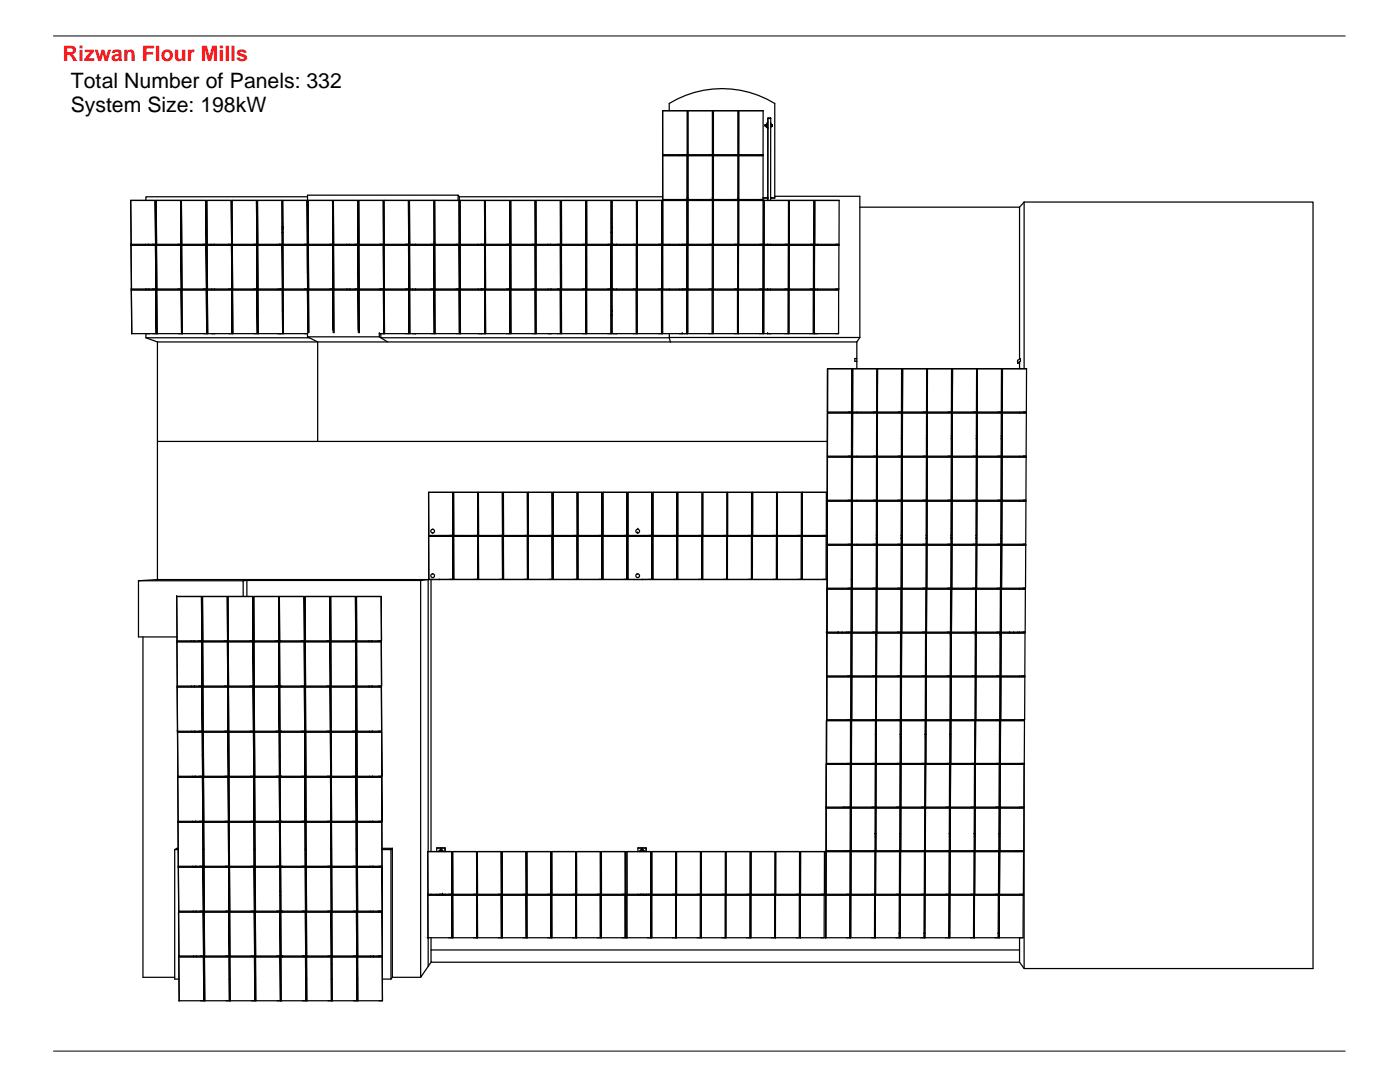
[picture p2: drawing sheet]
<svg xmlns="http://www.w3.org/2000/svg" width="279mm" height="216mm" viewBox="0 0 279 216" stroke-linecap="round" stroke-linejoin="round" font-family="sans-serif">
<defs><g id="words">
<text font-size="4.2" fill="#ff1418" x="12.6" y="12.3">Rizwan Flour Mills</text>
<g font-size="4.2">
<text x="14.1" y="17.6">Total Number of Panels: 332</text>
<text x="14.1" y="22.4">System Size: 198kW</text>
</g>
</g></defs>
<!-- layer: 0 -->
<g fill="none" stroke="#000" stroke-width=".25">
<path d="M26.1 40l.1 8.7M26.1 40h4.9M31 40h-4.9M31 40l.1 8.7zM31.2 40v8.7M31.2 40h4.8M31.2 40l.1 8.7M36 40h-4.8M36 40l.1 8.7zM36.2 40l.1 8.7M36.2 40h4.9M41.1 40h-4.9"/>
<path d="M41.1 40l.1 8.7zM41.3 40v8.7M41.3 40h4.9M41.3 40l.1 8.7M46.2 40v8.7zM46.2 40h-4.9M46.3 40l.1 8.7M46.3 40h4.9M51.2 40h-4.9M51.2 40l.1 8.7zM51.4 40v8.7M51.4 40h4.9"/>
<path d="M51.4 40l.1 8.7M56.3 40v8.7M56.3 40h-4.9M56.3 40v5.2M56.4 40l.1 5.4M56.4 40h4.9M56.4 40l.1 8.7M61.3 40h-4.9M61.3 40l.1 8.7zM61.4 39.3h-32.3v.7M61.5 40v8.7M61.5 40h4.9"/>
<path d="M61.5 40l.1 8.7M66.4 40v8.7zM66.4 40h-4.9M66.5 40l.1 8.7M66.5 40h4.9M71.4 40h-4.9M71.4 40l.1 8.7zM71.6 40l.1 8.7M71.6 40h4.9M76.5 40v8.7M76.5 40h-4.9M76.5 40v8.2"/>
<path d="M76.6 40l.1 8.5M76.6 40h4.9M76.6 40l.1 8.7M81.5 40l.1 8.7M81.5 40h-4.9M81.5 40l.1 8.5M81.7 40v8.5M81.7 40h4.9M81.7 40v8.7M86.6 40v8.7M86.6 40h-4.9M86.6 40v8.5"/>
<path d="M86.7 40l.1 8.5M86.8 40h4.8M86.8 40v8.7M91.4 38.9l.3 .4M91.4 40v-1.1h-30v15.6M91.6 40l.1 8.7M91.6 40l.1 8.5M91.6 40h-4.8M96.7 40v8.7zM96.7 40h-4.9l.1 8.7M101.7 40l.1 8.7zM101.7 40h-4.9l.1 8.7"/>
<path d="M106.8 40v8.7zM106.8 40h-4.9M111.8 40h-4.8M111.8 40l.1 8.7zM116.9 40v8.7zM116.9 40h-4.8M122 40h-4.9M122 40v6.3M122 40v8.7M127 40v8.7zM127 40h-4.9l.1 5.5M132.1 40h-4.9"/>
<path d="M132.1 40v8.7zM132.2 30.9h3.4M132.2 39.8h3.4M132.2 22.1h.1M132.2 22.1h4.9h-4.8M132.2 22.1v8.8M132.2 31.1l.1 8.7M132.2 30.9h.1M132.3 39.8h.1M132.3 39.3h-40.6v9.2M132.3 22.1v8.8M132.3 31.1v8.7"/>
<path d="M132.3 31.1h4.8M133.6 22.1v-1.5a20.2 20.2 0 0 1 21 0v18.9M133.6 30.9v.1M133.6 39.8v.2M135.6 31h.5M135.6 30.9h.5M135.6 30.9v.1M135.6 31l-3.3 .1M135.6 40h-3.3M135.6 40h1.5M135.6 39.8h.5M135.6 39.8v.2"/>
<path d="M136.1 30.9v.1M136.1 31h1M136.1 30.9h1h-.6M136.1 39.8h1M136.1 39.8v.2v-.2M136.5 39.8h.6M137.1 31v8.8M137.1 22.1v8.8zM137.1 31v8.5M137.1 39.5v.3M137.1 39.5h.2M137.1 40v8.7z"/>
<path d="M137.3 30.9h.1M137.3 39.8h4.9M137.3 22.1v8.8M137.3 30.9h4.9M137.3 31.1v8.4M137.3 39.5v.3M137.3 39.8h.1M137.3 22.1h4.9M137.3 31.1l4.9-.1v8.8M137.3 31.1v8.7M137.3 31.1h4.9M141.5 30.9h.7"/>
<path d="M141.5 39.8h.7M142.2 22.1h-4.9M142.2 22.1h.1M142.2 22.1v8.8M142.2 39.5h.2M142.3 39.8h4.9M142.3 30.9h5M142.4 31.1v8.4M142.4 22.1v8.8M142.4 39.5v.3M142.4 31.1h4.9M142.4 31.1v8.7"/>
<path d="M142.4 22.1h4.9M146.6 39.8h.6M146.6 30.9h.7M147.2 39.5v.3M147.2 39.5h.2M147.3 31.1l-.1 8.4M147.3 22.1v8.8M147.3 22.1h-4.9M147.4 39.8h4.9M147.4 40v8.7M147.4 31v8.5h-.2M147.4 39.8h.1"/>
<path d="M147.4 22.1v8.8h4.9M147.4 31.1v8.7M147.4 31.1l4.9-.1v8.5M147.4 31.1h4.9M147.4 22.1h4.9M147.4 22.1v8.8M151.6 39.8h.7M151.6 30.9h.7M152.3 40h-4.9M152.3 39.5h.9M152.3 39.5v.3M152.3 39.8v8.9"/>
<path d="M152.3 22.1h-4.9M152.3 22.1v8.8M152.5 40h.1M152.5 40h.7M152.5 40v8.7M152.7 25.1h.1M152.8 25.1h.1M152.8 25.1l.4 .5M152.8 25l-.1 .1M152.8 25v.1M152.8 25h.1M153.1 24.7l-.3 .3"/>
<path d="M153.1 24.6l-.1 .5 .2 .3M153.2 24.3a.38 .38 0 0 0 0 .6M153.2 39.5h.1M153.2 40h4.2v8.7M153.2 39.5v.5M153.2 24.9v14.6M153.2 23.6h.6zM153.2 23.6v1.2M153.2 25.4v14.1M153.2 23.6v1.3M153.2 24.9v.5M153.2 24.3h.1"/>
<path d="M153.8 39.5h.8M153.8 39.5v.5M153.8 25.4l.3-.3zM153.8 24.5v.3M153.8 24.8l.3 .2M153.8 23.6v.9M153.8 24.8v.1M153.8 24.9v14.6M153.8 24.7v.2M154 25.1h.1M154 25h.1M154 25l.1 .1"/>
<path d="M154.1 25.1h.1M154.6 39.5h-.8M154.6 39.2h17v28.1M157.5 40v8.7M162.6 40v5.4l-.2-.3 .2-.2M26.1 48.9l.1 8.8M26.1 48.7h.1M26.1 48.9h.1M26.2 48.7h4.9M26.2 48.9v8.8M26.2 57.7v.2M26.2 57.7h.1"/>
<path d="M26.2 57.9l.1 8.7M26.2 57.7h2.9M29 48.7v.2M29.1 57.8h2M29.1 57.7v.1M29.1 57.7h.6M29.1 57.8l-2.9 .1M29.6 48.7v.2h1.4h-4.9M29.6 48.7v.2M29.7 57.7v.1M29.7 57.7h1.4M30.4 48.7h.7"/>
<path d="M30.4 57.7h.7M31 48.9l.1 8.8zM31.1 57.9h-4.9l.1 8.7M31.1 57.8l.1 8.8zM31.2 48.7h4.9M31.2 48.9l.1 8.8M31.2 48.9h4.9zM31.2 48.7h.1M31.3 57.7h4.9M31.3 57.9l.1 8.7M31.3 57.9h4.9M35.4 48.7h.7"/>
<path d="M35.5 57.7h.7M36.1 48.9l.1 8.8zM36.2 57.8l-4.9 .1M36.2 57.8v8.8zM36.2 48.7h5M36.2 48.9l.1 8.8M36.2 48.9h4.9zM36.3 48.9v8.8M36.3 48.7h.1M36.3 57.7h4.9M36.3 57.9l.1 8.7M36.3 57.9h4.9"/>
<path d="M36.3 57.7h.1M40.5 48.7h.7M40.5 57.7h.7M41.1 48.9l.1 8.8zM41.2 57.8l.1 8.8zM41.2 57.8l-4.9 .1M41.3 48.7h.8M41.3 48.9h.1M41.3 48.9h4.9h-4.9l.1 8.8M41.3 48.9l.1 8.8M41.3 48.7h.1M41.4 57.7h.8"/>
<path d="M41.4 57.7h.1M42.1 48.7h.6M42.1 48.7v.2M42.2 57.7h.6M42.2 57.7v.1M42.7 48.7v.2M42.7 48.7h3.5M42.8 57.7v.1M42.8 57.7h3.5M45.5 48.7h.7M45.6 57.7h.7M46.2 48.9l.1 8.8z"/>
<path d="M46.2 57.9h-4.8l.1 8.7M46.3 57.8v8.8zM46.3 57.8h-4.9v8.8M46.3 48.7h5M46.3 48.9h4.9zM46.3 48.9l.1 8.8M46.4 48.9v8.8M46.4 57.9l.1 8.7M46.4 57.7h4.9M46.4 57.9h4.9M50.6 48.7h.7M50.6 57.7h.7"/>
<path d="M51.2 48.9l.1 8.8zM51.3 57.8v8.8zM51.3 57.8l-4.9 .1M51.4 48.9l.1 8.8M51.4 48.7h.1M51.4 48.9h.1M51.4 48.9h4.9zM51.4 48.7h4.4M51.5 57.9v8.7M51.5 57.7h.1M51.5 57.9h4.8M51.5 57.7h4.4"/>
<path d="M55.3 48.7v.2M55.3 57.7v.1M55.6 48.7h.7M55.7 57.7h.7M55.8 48.7h.5M55.8 48.7v.2M55.9 57.7h.5M55.9 57.7v.1M56.3 48.9l.1 8.8zM56.3 45.2l.2 .2M56.3 44.7h.1M56.3 45.2v.5"/>
<path d="M56.3 45.8v.6M56.3 45.7v.1M56.3 46.3h.2M56.3 46.4h.2M56.3 46.4v2.3M56.3 57.8l.1 8.8M56.3 57.8l.1 4M56.3 57.8l-4.8 .1M56.4 45.5h.1M56.4 48.9l.1 8.8M56.4 48.7h5M56.5 45.5v.9"/>
<path d="M56.5 45.4h.1M56.5 45.6h.1M56.5 45.5h.1M56.5 45.6l-.2 .1M56.5 45.4l-.1 .1M56.5 46.4v2.3M56.5 48.9h4.8M56.5 48.9v8.8M56.5 48.7h.1M56.5 57.7h4.9M56.5 57.7h.1M60.7 48.7h.7"/>
<path d="M60.7 57.7h.7M61.3 48.9l.1 8.8zM61.3 48.9h-4.8M61.4 57.9h-4.9l.1 8.7M61.4 57.8h-4.9v4.2M61.4 57.8v8.1M61.4 57.7v.8M61.4 57.8v8.6M61.5 48.9l.1 8.8M61.5 48.7h4.9M61.5 48.9h4.9zM61.5 48.7h.1"/>
<path d="M61.6 57.9v8.5M61.6 57.7h.1M61.6 57.7h4.9M61.6 57.9h4.8M65.8 48.7h.6M65.8 57.7h.7M66.4 48.9l.1 8.8zM66.4 57.8l-4.8 .1M66.5 48.9l.1 8.8M66.5 48.7h2.7M66.6 48.9h.1M66.6 48.9h4.8z"/>
<path d="M66.6 48.9v8.8M66.6 57.9l.1 8.5M66.6 57.7h2.6M66.6 57.7h.1M69.2 48.7h.6M69.2 48.7v.2M69.2 57.7h.6M69.2 57.7v.1M69.8 48.7v.2M69.8 48.7h1.7M69.8 57.7v.1M69.8 57.7h1.7"/>
<path d="M70.8 48.7h.7M70.8 57.7h.7M71.4 48.9l.1 8.8zM71.5 57.8l-4.9 .1h4.9M71.6 48.7h.1M71.6 48.9l.1 8.8M71.6 48.9h.1M71.6 57.9l.1 8.5M71.6 57.7h.1M71.7 48.7h.1M71.7 57.9h4.8M71.7 48.7h4.3"/>
<path d="M71.7 57.7h.1M71.7 57.7h4.3M75.7 57.8l-4 .1M75.7 48.7v.2h.8h-4.9M75.7 57.8h.8M75.7 57.7v.1M75.9 48.7h.6M75.9 57.7h.7M76 48.7v.2M76 57.7v.1M76 57.7h.6M76 48.7h.5"/>
<path d="M76.5 48.9l.1 8.8zM76.5 57.8l.1 8.8zM76.5 48.2v.5M76.5 48.2h.2M76.5 48.5h.2M76.6 48.9l.1 8.8M76.6 48.7h5M76.7 48.9h4.8zM76.7 57.7h.1M76.7 48.5v.2M76.7 48.9v8.8M76.7 57.9v8.7"/>
<path d="M76.7 48.7h.1M76.7 57.7h4.9M76.7 57.9h4.9M80.9 48.7h.7M80.9 57.7h.7M81.5 48.9l.1 8.8zM81.6 57.8v8.8zM81.6 57.8l-4.9 .1M81.6 48.2h.1M81.6 48.5h.1M81.6 48.5v.2M81.7 48.9h.1"/>
<path d="M81.7 48.9h4.9zM81.7 48.7h.6M81.7 48.9l.1 8.8M81.7 57.9l.1 8.7M81.7 57.7h.7M81.7 48.5v.2M81.8 57.9h4.8M81.8 57.9v8.7M81.8 57.7h.1M82.3 48.7h.6M82.3 48.7v.2M82.4 57.7h.5"/>
<path d="M82.4 57.7v.1M82.9 48.7v.2M82.9 48.7h3.7M82.9 57.7v.1M82.9 57.7h3.8M86 48.7h.6M86 57.7h.7M86.6 48.9l.1 8.8zM86.6 57.8l-4.8 .1M86.6 57.8l.1 8.8zM86.6 48.2h.2M86.6 48.5h.2"/>
<path d="M86.6 48.5v.2M86.8 48.7h4.9M86.8 48.9v8.8M86.8 48.9h4.8zM86.8 57.7h4.9M86.8 48.5v.2M86.8 57.7h.1M91 48.7h.7M91 57.7h.7M91.6 48.9l.1 8.8zM91.6 57.8l.1 8.8zM91.6 57.8h-4.8v8.8"/>
<path d="M91.6 57.9h-4.8v8.7M91.7 48.5v.2M91.7 48.5h.1M91.8 48.9l.1 8.8M91.8 48.9h.1M91.8 48.9h4.9h-4.9M91.8 48.7h.1M91.8 57.7h3.7M91.8 57.9l.1 8.7M91.8 48.7h3.6M91.9 48.7h.1M91.9 57.9v8.7"/>
<path d="M91.9 57.9h4.8M91.9 57.7h.1M95.4 48.7h.6M95.4 48.7v.2M95.5 57.7h.5M95.5 57.7v.1M96 48.7v.2M96 48.7h.7M96 57.7v.1M96 57.7h.7M96.1 48.7h.6M96.1 57.7h.6"/>
<path d="M96.7 48.9v8.8zM96.7 57.8l-4.8 .1M96.7 57.8l.1 8.8zM96.9 48.9v8.8M96.9 48.9h4.8zM96.9 48.7h.1M96.9 57.9v8.7M96.9 57.7h4.9M96.9 48.7h4.9M96.9 57.9h4.8M96.9 57.7h.1M101.1 48.7h.7"/>
<path d="M101.1 57.7h.7M101.7 40h-4.8v8.7M101.7 48.9l.1 8.8zM101.7 57.8l.1 8.8zM101.7 57.8l-4.8 .1M101.9 48.7h4.9M101.9 40l.1 8.7M101.9 57.7h4.9M101.9 48.9h4.9zM101.9 48.9l.1 8.8M101.9 57.9l.1 8.7M101.9 40h4.9"/>
<path d="M102 57.9h4.8M102 57.9v8.7M102 57.7h.1M106.2 48.7h.6M106.2 57.7h.6M106.8 57.8v8.8zM106.8 48.9v8.8zM106.8 57.8l-4.9 .1M107 57.7h2.4M107 48.7h2.3M107 40v8.7M107 48.9v8.8"/>
<path d="M107 57.9v8.7M107 48.9h.1M107 48.9h4.8zM107 57.9h4.8M107 40h4.8M109.3 48.7h.6M109.3 48.7v.2M109.4 57.7h.5M109.4 57.7v.1M109.9 48.7v.2M109.9 48.7h2M109.9 57.7v.1"/>
<path d="M109.9 57.7h2M111.2 57.7h.7M111.2 48.7h.7M111.8 57.8l.1 8.8zM111.8 57.8l-4.8 .1M111.8 48.9l.1 8.8zM112 48.7h4.9M112 48.9l.1 8.8M112 57.9l.1 8.7M112 57.7h.1M112 48.9h4.9zM112 40l.1 8.7"/>
<path d="M112 57.9h4.9M112 57.7h4.9M112.1 48.9v8.8M112.1 57.7h.1M112.1 40v8.7M112.1 48.7h.1M112.1 40h4.8M116.3 57.7h.6M116.3 48.7h.6M116.9 57.8l-4.9 .1M116.9 57.8v8.8zM116.9 48.9v8.8z"/>
<path d="M117 57.7h5M117 57.9l.1 8.7M117.1 48.7h4.9M117.1 48.9h4.8h-4.8v8.8zM117.1 40v8.7M117.1 57.9v8.7M117.1 57.9h4.8M117.1 57.7h.1M117.1 40h4.9M117.1 48.7h.1M121.3 57.7h.7M121.3 48.7h.7"/>
<path d="M121.9 57.8l-4.8 .1M121.9 57.8v5.1M121.9 57.8v8.8M121.9 48.9l.1 8.8zM122 44.7h.2M122 46.4h.2M122 46.3v2.4M122 46.3h.2M122.1 45.5h.1M122.1 45.5v.1M122.1 57.7h.4M122.1 57.9v4.1"/>
<path d="M122.1 45.6h.1M122.1 48.7h.4M122.1 48.9v8.8M122.1 48.9h.1M122.1 48.9h4.9zM122.1 57.9h4.9M122.1 57.9v8.7M122.1 57.7h.1M122.2 45.5h-.1M122.2 45.5v.8M122.2 46.3v.1M122.2 45.4h-.1"/>
<path d="M122.2 48.9v8.8M122.2 46.4v2.3M122.5 48.7h.5M122.5 48.7v.2M122.5 57.7h.5M122.5 57.7v.1M123 48.7v.2M123 48.7h4M123 57.7v.1M123 57.7h4M126.4 57.7h.6M126.4 48.7h.6"/>
<path d="M127 57.8v8.8zM127 57.8l-4.9 .1M127 48.9v8.8zM127 40h-4.8v8.7M127.1 57.7h.1M127.1 57.9l.1 8.7M127.2 48.7h4.9M127.2 48.9v8.8M127.2 48.9h4.8zM127.2 57.9h4.8M127.2 57.9v8.7M127.2 57.7h4.9"/>
<path d="M127.2 57.7h.1M127.2 40v8.7M127.2 48.7h.1M127.2 40h4.9M131.4 57.7h.7M131.4 48.7h.7M132 57.8l-4.8 .1M132 57.8v8.8zM132 48.9l.1 8.8zM132.2 57.9v8.7M132.2 57.7h1.4M132.2 48.9v8.8"/>
<path d="M132.2 48.7h1.4M132.2 57.9h4.9M132.3 40v8.7M132.3 48.7h.1M132.3 40h4.8M133.6 57.7h2.5M133.6 48.7v.2h3.5h-4.9M133.6 48.7h2.5M133.6 57.8h3.5M133.6 57.7v.1M133.6 57.8l-1.4 .1M135.6 48.7v.2"/>
<path d="M135.6 57.7v.1M136.1 48.7h1M136.1 48.7v.2M136.1 57.7v.1M136.1 57.7h1M136.4 57.7h.7M136.5 48.7h.6M137.1 57.8v8.8zM137.1 48.9v8.8zM137.2 57.9v8.7M137.2 57.7h4.9M137.3 57.9l4.8-.1v8.8"/>
<path d="M137.3 57.9h4.8M137.3 57.9v8.7M137.3 48.7h4.9M137.3 57.7h.1M137.3 40v8.7M137.3 48.7h.1M137.3 40h4.9v8.7M137.3 40h4.9M141.5 57.7h.6M141.5 48.7h.7M142.1 48.9h-4.8v8.8M142.1 48.9v8.8"/>
<path d="M142.3 57.9v8.7M142.3 57.7h4.9M142.3 57.9l4.9-.1v8.8M142.3 57.9h4.9M142.3 48.9v8.8M142.3 48.7h4.9M142.3 57.7h.1M142.4 48.9l-.1 8.8M142.4 48.9h4.8M142.4 40v8.7M142.4 40h4.8v8.7M142.4 40h4.8"/>
<path d="M146.5 57.7h.7M146.6 48.7h.6M147.2 48.9v8.8M147.2 48.9h-4.9M147.3 57.8v8.8M147.3 57.7h4.9M147.3 57.9l4.9-.1v8.8M147.4 57.9h4.8M147.4 57.9l-.1 8.7M147.4 48.9v8.8M147.4 48.7h4.9M147.4 48.9h4.8"/>
<path d="M147.4 48.7h.1M151.6 57.7h.6M151.6 48.7h.7M152.2 48.9h-4.8M152.2 48.9v8.8M152.3 40h-4.9v8.7M152.4 57.8v.1M152.4 57.8h.8M152.4 57.7h4.9M152.4 57.8v8.8M152.4 57.9v8.7M152.4 57.9h4.9"/>
<path d="M152.4 57.7h.1M152.4 48.9h.1M152.4 48.7h5M152.4 48.9v8.8M152.5 48.9l-.1 8.8M152.5 48.9h4.8v8.8M152.5 48.7h.1M152.5 40h4.9M153.2 57.8l4.1 .1M153.2 57.7v.1M153.2 48.7v.2h-.8M153.8 57.7v.1"/>
<path d="M153.8 48.7v.2M156.6 57.7h.7M156.7 48.7h.7M157.3 57.9v8.7M157.4 57.8v8.8M157.4 57.7h4.9M157.4 57.9l4.9-.1v8.8M157.4 57.9v8.7M157.4 57.9h4.9M157.5 57.7h.1M157.5 48.9v8.8M157.5 48.7h4.9"/>
<path d="M157.5 48.9h4.8M157.5 48.7h.1M157.5 40h4.9M161.7 57.7h.6M161.7 48.7h.7M162.3 48.9h-4.8M162.3 48.9v8.8M162.4 40v8.7M162.5 45l-.1 .3M162.5 57.7h4.9M162.5 57.9v8.7M162.5 57.8v.1"/>
<path d="M162.5 57.9h4.9M162.5 48.9h.1M162.5 48.9v8.8M162.5 48.7h4.9M162.6 48.9l-.1 8.8M162.6 48.7h.1M162.6 40v8.7M162.6 40h4.9l-.1 8.7M162.6 57.8h-.1v3.9M162.6 40h4.9M162.6 57.8h4.8v8.8M162.6 57.7v.1"/>
<path d="M162.6 48.7l-.1 .2M163.2 57.7v.1M163.2 48.7v.2M166.7 57.7h.7M166.8 48.7h.6M167.4 48.9v8.8M167.4 48.9h.1M167.4 48.9h-4.8M171.6 41.3h31.9v30.4M204.4 40.3l-.9 1M204.4 40.3h57.6v153h-57.6v-40.7M204.4 40.3v33.3"/>
<path d="M26.3 66.6h2.8M26.3 66.6h.1M29.1 66.6h.7M29.1 66.6v.8h32.7M29.1 67.4l2.3 .8M29.2 66.6h.1M29.8 66.6h.1M30.5 66.6h.7M31.4 66.6h.1M31.4 68.2h102.4M31.4 68.2v47.4M35.6 66.6h.6"/>
<path d="M36.4 66.6h.1M40.6 66.6h.7M41.3 66.6h-12.1M41.4 66.6h4.9M41.4 66.6h.1M42.3 66.6h.6M42.3 66.6h.1M45.6 66.6h.7M46.4 66.6h4.9M50.7 66.6h.6M51.5 66.6h.1M51.6 66.6h4.4"/>
<path d="M55.4 66.6h.6M55.4 66.6h.1M55.7 66.6h.7M56 66.6h.1M56 66.6h.4M56.4 61.2h.1M56.4 61.8l.1 .2M56.4 61.8v.4M56.4 62.2h.1M56.4 62.2v.7M56.4 62.9h.1M56.4 62.9v3.7"/>
<path d="M56.4 62h.1M56.5 62h.1M56.5 62h-.1M56.5 62v.1M56.5 62.1h.1M56.5 62.1l-.1 .1M56.5 62.1v.8M56.5 62.9l.1 3.7M56.5 66.6h.1M56.5 66.6h4.9M61.4 66.4v.8M61.4 67.2l.4 .2"/>
<path d="M61.4 67.2h14.3M61.8 67.4l1.6 .8v19.9M66.5 65.9l-.1-8.1 .1 8.6M71.5 65.9v-8.1v8.6M75.7 66.4v.8M75.7 66.6h.9M75.7 67.2l1.7 1M75.9 66.6h.7M76 66.6v.8h57.6M76.7 66.6h4.9M76.7 66.6h.1M80.9 66.6h.7"/>
<path d="M81.8 66.6h4.9M82.4 66.6h.1M83 66.6h.1M86 66.6h.7M86.8 66.6h.1M86.8 66.6h4.9M91 66.6h.7M91.8 66.6h5M95.5 66.6h.1M96.1 66.6h.1M96.1 66.6h.7M96.9 66.6h4.9"/>
<path d="M96.9 66.6h.1M101.1 66.6h.7M101.9 66.6h.1M102 66.6h4.8M102 66.6h.1M106.2 66.6h.6M107 66.6h4.9M109.4 66.6h.1M110 66.6h.1M111.2 66.6h.7M112 66.6h4.9M112.1 66.6h.1"/>
<path d="M116.2 66.6h.7M117 66.6h4.9M121.3 66.6h.6M121.9 62.9h.2M121.9 61.2h.2M121.9 62.9v3.7M121.9 62.9h.1M122.1 66.6h4.9M122.1 62.1h.1M122.1 62v.1M122.1 62.9v3.7M122.1 62h.1"/>
<path d="M122.1 62.1v.8M122.1 62.9h.1M122.1 66.6h.1M122.5 66.6h.1M123.1 66.6h.1M126.3 66.6h.7M127.1 66.6h4.9M127.2 66.6h.1M131.4 66.6h.6M132.2 66.6h1.4M132.2 66.6h.1M133.6 66.6h2.5"/>
<path d="M133.6 66.6v.7M133.6 67.3h38M133.6 67.3v.1M133.6 67.4l.2 .8M133.8 68.2h37.2M135.6 66.6h.1M136.1 66.6h.1M136.4 66.6h.7M137.1 66.6h-1.5M137.2 66.6h4.9M137.2 66.6h.1M141.4 66.6h.7"/>
<path d="M142.3 66.6h4.9M146.5 66.6h.7M147.3 66.6h4.9M147.4 66.6h.1M151.5 66.6h.7M152.4 66.6h4.9M153.2 66.6h.6M153.2 66.6h.1M153.8 66.6h.1M156.6 66.6h.7M157.4 66.6h4.9M157.4 66.6h.1"/>
<path d="M161.6 66.6h.7M162.4 61.9l.1 .1M162.4 61.7v.1zM162.5 66.6h4.9M162.5 61.6l-.1 .1M162.6 66.6h.5M162.6 66.6h.1M163.1 66.6h.1M165.1 73.6v8.6M165.2 73.6h4.8M165.2 73.6l-.1 8.6M166.7 66.6h.7"/>
<path d="M170 73.6l-.1 8.6M170.2 73.6h.1M170.2 73.6h4.8v8.6M170.2 73.6l-.1 8.6M170.2 73.6v8.6M170.2 73.6h4.8M170.6 71.5h.4v.6h-.4zM171 68.2v3.3M171 72.1v1.5M171.6 67.3l-.6 .9M175.1 73.6v8.6M175.1 73.6h4.8v8.6"/>
<path d="M175.1 73.6h4.8M180.1 73.6v8.6M180.1 73.6h4.8M184.9 73.6v8.6M184.9 73.6h-4.8v8.6M185.1 73.6v8.6M185.1 73.6h4.8M189.9 73.6v8.6M190.1 73.6v8.6M190.1 73.6h4.8M194.9 73.6v8.6M195 73.6v8.6"/>
<path d="M195.1 73.6h4.8M195.1 73.6l-.1 8.6M199.9 73.6l-.1 8.6M200 73.6v8.6M200 73.6h.1M200 73.6h3.5M200.1 73.6l-.1 8.6M200.1 73.6h4.8M203.1 72.5h.4M203.4 72.3l.2-.2v-.5l-.5 .3v.6M203.4 72.3v.2M203.4 72.3l-.3 .2"/>
<path d="M203.5 73.6h1.4M203.5 72.2v1.4M204.9 73.6l-.1 8.6M31.4 88.1h133.7M90.3 98.2h-4.8l.1 8.6M90.3 98.2l.1 8.6zM90.5 98.2h4.8h-4.8l.1 8.6zM95.3 98.2l.1 8.6zM95.5 98.2v8.6M95.5 98.2h4.8zM100.3 98.2v8.6zM100.4 98.2l.1 8.6"/>
<path d="M100.5 98.2h4.8zM100.5 98.2v8.6M105.3 98.2v8.6zM105.4 98.2v8.6M105.4 98.2h4.8zM110.2 98.2v8.6zM110.4 98.2v8.6M110.4 98.2h4.8zM115.2 98.2v8.6zM115.3 98.2l.1 8.6M115.3 98.2h4.8zM115.4 98.2v8.6"/>
<path d="M120.1 98.2l.1 8.6zM120.3 98.2h4.8zM120.3 98.2v8.6M120.4 98.2v8.6M125.1 98.2v8.6zM125.3 98.2h4.8zM125.3 98.2v8.6M130.1 98.2v8.6zM130.3 98.2v8.6M130.3 98.2h4.8zM135.1 98.2v8.6zM135.3 98.2v8.6"/>
<path d="M135.3 98.2h4.8zM140.1 98.2v8.6zM140.2 98.2v8.6M140.3 98.2h4.7M140.3 98.2v8.6M145 98.2v8.6M145 98.2h-4.7M145.2 98.2v8.6zM145.2 98.2h4.8M150 98.2v8.6M150 98.2h-4.8M150.2 98.2v8.6"/>
<path d="M150.2 98.2h4.8M155 98.2h-4.8M155 98.2v8.6M159.9 98.2h-4.8v8.6M159.9 98.2v8.6M160.1 98.2v8.6M160.1 98.2h4.8M164.9 98.2h-4.8M164.9 98.2v8.6M165.1 99.8h.1M165.1 91h4.8M165.1 99.8h4.8"/>
<path d="M165.1 82.2h4.8M165.1 91.2v8.6M165.1 82.4v8.6M165.2 82.2h.1M165.1 91.2h4.8M165.1 82.4h4.8M165.2 82.4l-.1 8.6M165.2 82.4h4.7M169.2 99.8h.7M169.3 91h.6M169.3 82.2h.6M169.9 100h-4.8v17.4"/>
<path d="M169.9 100h.1M169.9 91.2h-4.8M169.9 91.2v8.6M169.9 88.1h.2M169.9 82.4v8.6M170.1 99.8h.1M170.1 91h.1M170.1 100v8.6M170.1 100h.1M170.1 100h4.8M170.1 82.2h.1M170.1 91.2h.1"/>
<path d="M170.1 91.2h4.8M170.1 91.2v8.6M170.1 99.8h4.8M170.1 82.4v8.6M170.2 82.2h.1M170.1 82.4h.1M170.1 91h4.8M170.2 82.4h4.8M170.2 82.2h4.8M170.2 82.4l-.1 8.6M171 82.2v.2M171 91v.2"/>
<path d="M171 99.8v.2M174.2 99.8h.7M174.3 91h.6M174.3 82.2h.7M174.9 100v6.8M174.9 91.2v8.6M174.9 87.5v3.5M174.9 87.5h.2v3.5M174.9 87h.2M175 82.4h-4.9v8.6M175 82.4l-.1 5.1M175 91h4.9"/>
<path d="M175 100v8.6M175.1 82.2h.1M175.1 91.2l-.1 8.6h4.9M175.1 91h.1M175.1 82.2h4.8M175.1 91.2l-.1 8.6M175.1 82.4v8.6M175.1 91.2h4.8M175.1 82.4h4.8v5.1M175.1 82.4h4.8M179.2 99.8h.7M179.2 91h.7"/>
<path d="M179.2 82.2h.7M179.9 100h-4.8M179.9 100h.1M179.9 91.2h-4.8M179.9 91.2v8.6M179.9 87.5h.2v3.5M179.9 87h.2M179.9 87.5v3.5M180 99.8h4.9M180 91h4.9M180 99.8h.1M180 100v8.6"/>
<path d="M180.1 82.2h4.8M180.1 91h.1M180.1 82.4v8.6M180.1 82.2h.1M180.1 82.4h4.8v4.6M180.1 82.4h4.8M184.2 99.8h.7M184.2 91h.7M184.2 82.2h.7M184.9 100h-4.8M184.9 100l-.1 6.8M184.9 91.2h-4.8l-.1 8.6"/>
<path d="M184.9 91.2h.1M184.9 91.2h-4.8v8.6M184.9 91.2v8.6M184.9 87.5h.1v3.5M184.9 87.5v3.5M184.9 87v.5M184.9 87h.1M185 99.8h4.8M185 100v6.8M185 91h.1M185 91h4.8M185 91.2v8.6z"/>
<path d="M185 82.2h4.9M185 91.2h4.8M185 91.2v8.6M185.1 82.4l-.1 8.6M185.1 82.2h.1M185.1 82.4h4.8M189.1 99.8h.7M189.2 91h.6M189.2 82.2h.7M189.8 100h-4.8M189.8 100h.1M189.8 91.2h-4.8"/>
<path d="M189.8 91.2h.1M189.8 91.2v8.6M189.9 87v.5M189.9 87h.1M189.9 87.5h.1M189.9 87.5l-.1 3.5M189.9 82.4v4.6M190 99.8h4.8M190 99.8h.1M190 100v8.6h4.8M190 91h.1M190 91h4.8"/>
<path d="M190 91.2v8.6M190 82.2h.1M190 82.2h4.9M190 91.2h4.8M190.1 82.4l-.1 8.6M190.1 82.2h.1M194.1 99.8h.7M194.2 91h.6M194.2 82.2h.7M194.8 100h-4.8M194.8 100h.1M194.8 91.2h-4.8"/>
<path d="M194.8 91.2h.1M194.8 91.2v8.6M194.8 87v.5M194.8 87h.2M194.8 87.5v3.5M194.8 87.5h.2M194.9 82.4l-.1 4.6M194.9 82.4h-4.8l-.1 8.6M194.9 99.8h.1M194.9 99.8h4.9M194.9 91h4.9M195 91.2l-.1 8.6"/>
<path d="M195 91h.1M195 82.2h4.8M195 87.5v3.5M195 87v.5M195 91.2h4.8M195 91.2v8.6M195 82.4v4.6M195 82.4v8.6M195 82.2h.1M195 82.4h4.8M199.1 99.8h.7M199.1 91h.7"/>
<path d="M199.2 82.2h.6M199.8 100h-4.9v8.6M199.8 100h.1M199.8 91.2h-4.8M199.8 91.2h.1M199.8 91.2v8.6M199.8 87.5v3.5M199.8 87v.5M199.8 87h.2M199.8 87.5h.2M199.8 82.4v4.6M199.9 99.8h.1"/>
<path d="M199.9 91h.1M200 99.8h4.4M200 91.2l-.1 8.6M200 91.2h.1M200 91.2h4.8M200 91h4.4M200 82.2h.1M200 91.2v8.6M200 82.4v8.6M200 82.4h.1M200 82.4h3.5M200 82.4h4.8"/>
<path d="M200 82.2h4.4M203.5 82.4h1.3v8.6M203.5 100h1.2M203.5 91v.2h1.3M203.5 82.2v.2M203.5 99.8v.2M203.5 100h-3.6v6.8M204.1 99.8h.6M204.1 91h.7M204.2 82.2h.6M204.4 82.2v.2M204.4 91v.2"/>
<path d="M204.4 99.8v.2M204.4 99.8h.3M204.4 91h.4M204.4 82.2h.4M204.7 100v8.6h-.3M204.8 91.2l-.1 8.6M204.8 91.2h.1M27.6 115.9h20.9v3.1M27.6 115.9v11.2h7.7M31.4 115.6l54.6 .1v54.2h1.6M31.4 115.6l-3.8 .3M35.3 118.8v.2"/>
<path d="M35.3 119v8.9M35.3 119h4.9M40.2 119l.1 8.9M40.2 119h-4.9M40.4 119l.1 8.9M40.4 119h5M45.4 119v8.9M45.4 119h-5M45.5 119l.1 8.9M45.5 119h5M48.5 119h2M48.5 119h-3"/>
<path d="M49.3 115.8v3.2M49.3 115.8l-.8 .1M49.3 115.8h34.7v79.2l1.5-2.2M50.5 119v8.9zM50.6 119l.1 8.9M50.7 119h4.9M50.7 119v8.9M55.6 119l.1 8.9M55.6 119h-4.9M55.6 119v.9M55.6 119.9h.2M55.6 119.9v6.2"/>
<path d="M55.6 119.8h.2M55.7 119l.1 .9M55.8 119.9v8M55.8 119v8.9M55.8 119h4.9M60.7 119l.1 8.9zM60.7 119h-4.9M60.9 119v8.9M60.9 119h4.9M60.9 119l.1 8.9M65.8 119h-4.9M65.8 119l.1 8.9z"/>
<path d="M66 119v8.9M66 119l.1 8.9M66 119h4.9M70.9 119l.1 8.9zM70.9 119h-4.9M71.1 119l.1 8.9M71.2 119h4.9M71.2 119v8.9M76.1 119h-5M76.1 119v8.9zM84 115.8l1.5-.2v54.3M85.5 106.8h4.9"/>
<path d="M85.5 107l.1 8.6M85.5 107h4.8zM85.5 115.6h4.9M85.6 107v8.6M85.6 106.8h.1M85.6 115.6h.1M86 115.6l1.7 .1M86.5 115.2h-.1M87.7 115.6h.1M87.7 115.6h38.9M89.7 106.8h.7M89.7 115.6h.7"/>
<path d="M90.3 107l.1 8.6zM90.5 106.8h.1M90.5 107l.1 8.6M90.5 107h4.8zM90.5 115.6h.1M90.5 115.6h4.9M90.6 115.6h.1M90.6 106.8h4.8M94.7 106.8h.7M94.7 115.6h.7M95.3 107l.1 8.6zM95.5 106.8h4.8"/>
<path d="M95.5 107v8.6M95.5 107h4.8zM95.5 115.6h.1M95.5 115.6h4.8M95.5 106.8h.1M99.6 115.6h.7M99.6 106.8h.7M100.3 107v8.6zM100.4 115.6h4.9M100.4 106.8h4.9M100.4 107l.1 8.6M100.5 107h4.8z"/>
<path d="M100.5 107v8.6M100.5 106.8h.1M100.5 115.6h.1M104.6 115.6h.7M104.6 106.8h.7M105.3 107v8.6zM105.4 115.6h4.8M105.4 107h4.8zM105.4 106.8h4.8M105.4 107v8.6M105.4 115.6h.1M105.4 106.8h.1"/>
<path d="M109.6 106.8h.6M109.6 115.6h.6M110.2 107v8.6zM110.4 115.6h4.8M110.4 107v8.6M110.4 106.8h4.8M110.4 107h4.8zM110.4 115.6h.1M110.4 106.8h.1M114.5 115.6h.7M114.5 106.8h.7M115.2 107v8.6z"/>
<path d="M115.3 115.6h4.8M115.3 107h4.8zM115.3 106.8h4.9M115.3 107v8.6M115.3 107l.1 8.6M115.3 115.6h.1M115.4 106.8h.1M119.5 115.6h.6M119.5 106.8h.7M120.1 107v8.6zM120.3 115.6h6.3M120.3 107v8.6"/>
<path d="M120.3 107h4.8zM120.3 106.8h4.8M120.3 115.6h.1M120.3 106.8h.1M124.5 115.6h.6M124.5 106.8h.6M125.1 107v8.6zM125.3 106.8h4.8M125.3 107v8.6M125.3 107h4.8zM125.3 115.6h.1M125.3 106.8h.1"/>
<path d="M126.6 115.6v.1M126.6 115.6h1.6M127.1 114.5h.1M127.2 106.4h.1M127.3 105.6a.37 .37 0 0 1 .3 .4 .37 .37 0 0 1-.4 .4M127.3 105.6h.1M127.3 105.6a.37 .37 0 0 0-.4 .3 .37 .37 0 0 0 .3 .5M127.4 105.6h.1M127.4 115.2h.1M128.2 115.6h1.9M128.2 115.6h36.9M128.2 115.6l-1.6 .1"/>
<path d="M128.2 115.6v.1M129.4 115.6h.7M129.5 106.8h.6M130.1 107v8.6zM130.3 115.6h.1M130.3 107h4.8zM130.3 107v8.6M130.3 115.6h4.8M130.3 106.8h.1M130.3 106.8h4.8M134.4 115.6h.7M134.4 106.8h.7"/>
<path d="M135.1 107v8.6zM135.2 115.6h.1M135.2 107h4.8zM135.2 106.8h4.9h-.7M135.2 107v8.6M135.2 115.6h4.8M135.3 107l-.1 8.6M135.3 106.8h.1M139.4 115.6h.6M140 107v8.6zM140.2 115.6h4.8M140.2 106.8h.1"/>
<path d="M140.2 107v8.6M140.2 106.8h4.8M140.2 107h4.8M144.4 115.6h.6M144.4 106.8h.6M145 107v8.6M145 107h-4.8M145.1 115.6h.1M145.2 115.6h4.8M145.2 107v8.6M145.2 106.8h4.8M145.2 107h4.8"/>
<path d="M149.3 115.6h.7M149.3 106.8h.7M150 107v8.6M150 107h-4.8M150.1 115.6h4.8M150.1 107v8.6M150.2 106.8h.1M150.2 106.8h4.8M150.2 107h4.8M150.2 107l-.1 8.6M154.3 115.6h.6M154.3 106.8h.7"/>
<path d="M155 107h-4.8M155 107l-.1 8.6M155.1 115.6h4.8M155.1 107v8.6M155.1 106.8h4.8M155.1 107h4.8M155.1 106.8h.1M159.2 115.6h.7M159.3 106.8h.6M159.9 107h-4.8M159.9 107v8.6M160 115.6h4.9"/>
<path d="M160.1 106.8h4.8M160.1 107v8.6M160.1 107h4.8M160.1 106.8h.1M164.2 115.6h.7M164.2 106.8h.7M164.9 107v8.6M164.9 107h-4.8M164.9 107h.1M165 117.5v8.6M165 117.4h4.9M165.1 108.6h4.8"/>
<path d="M165.1 117.6l-.1 8.5M165.1 117.6h4.7M165.1 117.4h.1M165.1 108.8v8.6M165.1 108.8h4.8M169.2 117.4h.7M169.2 108.6h.7M169.8 117.5l-4.7 .1M169.8 117.5v8.6M169.9 115.6h.2M169.9 108.8h-4.8M169.9 108.8h.1"/>
<path d="M169.9 108.8v8.6M169.9 100v8.6M169.9 100h-4.8v8.6M170 117.4h4.9M170 117.5v8.6M170.1 108.6h.1M170.1 117.6h4.7M170.1 117.6l-.1 8.5M170.1 117.4h.1M170.1 108.8h.1M170.1 108.8v8.6M170.1 108.8h4.8"/>
<path d="M170.1 108.6h4.8M171 108.6v.2M174.2 117.4h.7M174.2 108.6h.7M174.8 117.5l-4.7 .1M174.8 117.5v.1M174.8 117.6v8.5M174.9 108.8h-4.8v8.6M174.9 108.8v8.6M174.9 107.4h.1M174.9 107.4v1.2M174.9 106.8v.6"/>
<path d="M174.9 106.8h.1v.6M175 117.4h4.8M175 108.6h.1M175 117.4h.1M175 108.6h4.8M175 107.4v1.2M175 108.8v8.6M175 108.8h4.8M175.1 100h4.8M175.1 100l-.1 8.6M179.1 117.4h.7M179.2 108.6h.6"/>
<path d="M179.8 117.5h-4.8v8.6M179.8 117.6h-4.8v8.5M179.8 117.5v8.6M179.8 108.8h-4.8M179.8 107.4v1.2M179.8 108.8v8.6M179.8 107.4h.2M179.8 106.8v.6M179.8 106.8h.2v.6M179.9 100l-.1 6.8M180 117.4h4.8M180 108.6h.1"/>
<path d="M180 117.4h.1M180 108.6h4.8M180 107.4v1.2M180.1 100h4.8M180.1 100l-.1 8.6M184.1 117.4h.7M184.2 108.6h.6M184.8 117.5h-4.8l-.1 8.6M184.8 117.6h-4.8v8.5M184.8 117.5l-.1 8.6M184.8 108.8h-4.8v8.6M184.8 108.8h.1"/>
<path d="M184.8 107.4v1.2M184.8 107.4h.2M184.8 108.8v8.6M184.8 106.8v.6M184.8 106.8h.2M184.9 117.4h4.8M184.9 117.5v8.6M184.9 117.6v8.5M184.9 117.6h4.8M185 117.4h.1M185 108.8l-.1 8.6M185 106.8v.6"/>
<path d="M185 108.8v8.6M185 108.8h4.8M185 100v8.6h4.8M185 100v8.6v-1.2M185 100h4.8M189.1 117.4h.6M189.1 108.6h.7M189.7 117.5l-4.8 .1M189.7 117.5v.1M189.7 117.6v8.5M189.8 108.8l-.1 8.6M189.8 108.8h-4.8"/>
<path d="M189.8 108.8h.1M189.8 106.8v.6M189.8 106.8h.2v.6M189.8 107.4h.2M189.8 107.4v1.2M189.8 100v6.8M189.9 117.4h4.8M190 117.4h.1M190 108.8l-.1 8.6M190 108.8h4.8M190 100v8.6v-1.2M190 100h4.8"/>
<path d="M194.1 117.4h.6M194.1 108.6h.7M194.7 117.5h-4.8v8.6M194.7 117.6h-4.8v8.5M194.7 117.5v.1M194.7 117.6v8.5M194.8 108.8h-4.8M194.8 108.8h.1M194.8 108.8l-.1 8.6M194.8 107.4v1.2M194.8 106.8h.1v.6M194.8 107.4h.1"/>
<path d="M194.8 106.8v.6M194.8 100v6.8M194.8 117.5v8.6M194.8 117.4h.1M194.9 117.6h4.7M194.9 117.6l-.1 8.5M194.9 117.4h4.8M194.9 117.4h.1M194.9 108.6h4.8M194.9 108.8v8.6M194.9 107.4v1.2M194.9 108.8h4.8"/>
<path d="M199 117.4h.7M199 108.6h.7M199.6 117.6v8.5M199.7 108.8v8.6M199.7 108.8h-4.8M199.7 108.8h.1M199.7 107.4h.2M199.7 107.4v1.2M199.7 106.8v.6M199.7 106.8h.2M199.8 100l-.1 6.8M199.8 100h-4.8l-.1 8.6"/>
<path d="M199.8 117.5v8.6M199.8 117.5v.1M199.8 117.5l4.8 .1M199.8 117.4h.1M199.9 117.6l-.1 8.5M199.9 117.4h.1M199.9 108.6h.1M199.9 117.4h4.5M199.9 108.8h.1M199.9 108.8h4.8M199.9 108.8v8.6M199.9 107.4v1.2"/>
<path d="M199.9 106.8v.6M199.9 108.6h4.5M200 100l-.1 8.6M200 100h4.7M203.5 108.6v.2h1.2M203.5 117.4v.1h1.1M204 117.4h.7M204 108.6h.7v.2M204.4 108.6v.2M204.4 117.4v.1M204.4 117.4h.3M204.6 117.6v8.5"/>
<path d="M204.6 117.5v.1M204.7 108.8v8.6M204.7 108.8h.1M28.5 127.1v67.9h6.4M35.3 127.9h2.8M35.3 128.1l.1 8.8M35.3 128.1h5M35.3 127.9h.1M35.3 136.9h2.9M35.3 137.1l.1 8.8M35.4 137.1h4.9M35.4 137.1v8.8"/>
<path d="M35.4 136.9h.1M38.1 127.9h.6M38.1 127.9v.1M38.2 136.9h.6M38.2 136.9v.2M38.7 127.9v.1M38.7 127.9h1.6M38.8 136.9v.2M38.8 136.9h1.5M39.6 127.9h.7M39.6 136.9h.7M40.3 128v8.9z"/>
<path d="M40.3 128l-5 .1M40.3 127.1h.2M40.3 137.1h-4.9M40.3 137.1l.1 8.8zM40.4 128.1l.1 8.8M40.4 127.9h5M40.5 128.1v8.8M40.5 128.1h4.9M40.5 127.9h.1M40.5 136.9h5M40.5 137.1l.1 8.8M40.5 137.1h4.9"/>
<path d="M40.5 136.9h.1M44.7 127.9h.7M44.8 136.9h.7M45.4 121.6h.1M45.4 128l.1 8.9zM45.4 128l-4.9 .1M45.4 137.1l.1 8.8zM45.4 137.1h-4.9M45.5 127.9h5M45.5 128.1l.1 8.8M45.6 128.1h4.9M45.6 128.1v8.8"/>
<path d="M45.6 136.9h5M45.6 137.1v8.8M45.6 137.1l.1 8.8M45.6 137.1h4.9M45.6 136.9h.1M49.8 127.9h.7M49.9 136.9h.7M50.5 128l.1 8.9zM50.5 128l-4.9 .1M50.5 137.1l.1 8.8zM50.5 137.1h-4.9M50.7 127.9h5"/>
<path d="M50.7 128.1v8.8M50.7 128.1h4.9M50.7 128.1l.1 8.8M50.7 136.9h5M50.7 137.1l.1 8.8M50.7 137.1h5M50.7 136.9h.1M55 127.9h.7M55 136.9h.7M55.4 127.9v.1M55.5 136.9v.2M55.6 128l-4.9 .1"/>
<path d="M55.6 128l.1 8.9zM55.7 126.1h.1M55.7 126.1v.5M55.7 126.6v1.3M55.7 126.6h.1M55.7 137.1h-5M55.7 137.1v8.8zM55.8 128.1v8.8M55.8 127.9h.1M55.8 128.1h4.9M55.8 127.9h5M55.8 136.9h5"/>
<path d="M55.8 137.1l.1 8.8M55.8 137.1h4.9M55.8 136.9h.1M56 127.9v.1M56 128h4.7M56 128l-.2 .1M56 136.9l.1 .2M56.1 137.1h-.3M56.1 137.1h4.7M56.1 136.9v.2M60.1 127.9h.7M60.1 136.9h.7"/>
<path d="M60.7 128l.1 8.9zM60.8 137.1v8.8zM60.9 128.1l.1 8.8M60.9 127.9h5M60.9 136.9h5M60.9 128.1h5M60.9 127.9h.1M60.9 137.1l.1 8.8M61 137.1v8.8M61 137.1h4.9M61 136.9h.1M65.2 127.9h.7"/>
<path d="M65.2 136.9h.7M65.9 128v8.9zM65.9 128l-5 .1M65.9 137.1v8.8zM65.9 137.1h-4.9M66 128.1l.1 8.8M66 127.9h.1M66 128.1h5M66 136.9h5M66 127.9h5M66 137.1l.1 8.8M66.1 137.1h4.9"/>
<path d="M66.1 137.1v8.8M66.1 136.9h.1M70.3 127.9h.7M70.3 136.9h.7M71 128l-5 .1M71 128v8.9zM71 137.1v8.8zM71 137.1h-4.9M71.2 127.9h4.9M71.2 136.9h4.9M71.2 137.1v8.8M71.2 127.9h.1"/>
<path d="M71.2 137.1h4.9M71.2 136.9h.1M73.6 127.9v.1M73.7 136.9v.2M74.2 128h1.9M74.2 128l-3 .1v8.8M74.2 127.9v.1M74.2 137.1h1.9M74.2 137.1h-3M74.3 136.9l-.1 .2M75.4 127.9h.7M75.5 136.9h.6"/>
<path d="M76.1 128.1h-4.9v8.8M76.1 128v8.9zM76.1 137.1l.1 8.8zM164.9 126.1h4.9M165 134.9h4.8M165 134.9h.1M165 126.3v17.3M165 126.3h.1M165 126.3h2.3M165 135.1h4.8M165 135.1v8.5M165.1 126.1h.1"/>
<path d="M167.3 126.3h.8M167.3 126.1v.2M168.1 126.3h.1M168.1 126.3h1.7v8.6M168.9 126.1v.2M169.1 134.9h.7M169.2 126.1h.6M169.8 135l-4.8 .1M169.8 135v8.6M169.8 126.3h-4.8v8.6M169.9 134.9h4.9M170 135l-.1 8.6"/>
<path d="M170 134.9h.1M170 126.3v8.6M170 126.1h4.8M170 135.1l-.1 8.5M170 135.1h4.8M170 126.3h4.8v.4M170 126.1h.1M174.1 134.9h.7M174.1 126.1h.7M174.8 135l-4.8 .1M174.8 135v.1M174.8 135.1l-.1 8.5"/>
<path d="M174.8 126.7v8.2M174.8 126.7h.1v8.2M174.8 127.2h.1M174.8 126.3h-4.8v8.6M174.9 134.9h.1M174.9 134.9h4.8M174.9 135v8.6M174.9 135.1h4.8M174.9 126.3v8.6M174.9 126.1h4.9M174.9 135.1v8.5M174.9 126.3h4.8v.4"/>
<path d="M175 126.1h.1M179 134.9h.7M179.1 126.1h.7M179.7 135l-4.8 .1M179.7 135v8.6M179.7 126.7h.2v.5M179.7 127.2h.2M179.7 126.7v8.2M179.7 126.3h-4.8v8.6M179.9 134.9h4.8M179.9 134.9h.1M179.9 135v8.6"/>
<path d="M179.9 126.3v8.6M179.9 126.1h4.8M179.9 135.1h4.8M179.9 135.1v8.5M179.9 127.2v7.7M179.9 126.3h4.8v.4M179.9 126.3h4.8M180 126.1h.1M184 134.9h.7M184.1 126.1h.6M184.7 135l-4.8 .1M184.7 135v.1"/>
<path d="M184.7 135.1v8.5M184.7 126.7v8.2M184.7 126.7h.2l-.1 8.2M184.7 127.2h.2M184.8 134.9h4.8M184.8 135v8.6M184.9 135.1h4.7M184.9 135.1l-.1 8.5M184.9 126.3l-.1 8.6M184.9 126.1h.1M184.9 126.3h4.8v.4M184.9 126.1h4.8"/>
<path d="M189 134.9h.6M189 126.1h.7M189.6 135.1v8.5M189.6 135l-4.8 .1M189.6 135v.1M189.7 126.3h-4.8l-.1 8.6M189.7 126.7h.1v8.2M189.7 127.2h.1M189.7 126.7l-.1 8.2M189.8 134.9h4.8M189.8 135v8.6M189.8 135.1h4.8"/>
<path d="M189.8 135.1v8.5M189.8 126.3v8.6M189.8 126.1h.1M189.9 126.3h4.7v.4M189.9 126.1h4.8M189.9 126.3h4.7M189.9 126.3l-.1 8.6M189.9 126.1h.1M193.9 134.9h.7M194 126.1h.7M194.6 135l-4.8 .1M194.6 135v.1"/>
<path d="M194.6 135.1v8.5M194.6 126.7h.2M194.6 127.2h.2M194.6 126.7v8.2M194.7 134.9h4.8M194.7 135v8.6M194.8 135.1h4.7M194.8 135.1l-.1 8.5M194.8 126.3v.4M194.8 126.7l-.1 8.2M194.8 126.1h4.8M194.8 126.3l-.1 8.6"/>
<path d="M194.8 126.3h4.8v.4M194.8 126.3h4.8M194.8 126.1h.1M198.9 134.9h.6M198.9 126.1h.7M199.5 135l-4.7 .1M199.5 135v.1M199.5 135.1v8.5M199.6 126.7h.2M199.6 127.2h.2M199.6 126.7l-.1 8.2M199.7 134.9h.1"/>
<path d="M199.7 135v8.6M199.7 135v.1M199.7 135l4.8 .1M199.7 134.9h4.7M199.8 135.1l-.1 8.5M199.8 126.7l-.1 8.2M199.8 126.3h.1M199.8 126.3v.4M199.8 126.3h1.6M199.8 126.1h4.8M199.8 126.3l-.1 8.6M199.8 126.3h4.8"/>
<path d="M201.4 126.3h1M201.4 126.1v.2M202.3 126.3h.1M202.4 126.3h1.1M203.1 126.1v.2M203.5 126.3h1.1l-.1 8.6M203.5 134.9v.1h1M203.5 126.1v.2M203.9 134.9h.6M203.9 126.1h.7M204.4 126.1v.2M204.4 134.9v.1"/>
<path d="M204.4 134.9h.1M204.5 135v.1M204.5 135.1v8.5M35.4 145.9h.1M35.4 145.9h2.9M35.4 145.9v.2M35.4 146.1l.1 8.8M35.4 146.1h.1M35.4 146.1h5M35.5 155.1v8.8M35.5 154.9h4.9h-.7M35.5 155.1h.1"/>
<path d="M38.3 145.9h.6M38.3 145.9v.2M38.4 154.9v.2M38.9 145.9v.2M38.9 145.9h1.5M38.9 154.9v.2h1.5h-4.9M38.9 154.9l.1 .2M39.7 145.9h.7M40.4 146.1v8.8v-4M40.4 146.1v3.7M40.4 149.8v.7M40.4 149.8h.2"/>
<path d="M40.4 150.5l.1 .1M40.4 150.5v.4M40.4 150.9h.1M40.4 151.5h.2M40.4 155.1l.1 8.8zM40.4 150.6v.1M40.5 150.7h.1M40.5 150.6h.1M40.5 150.6v.1M40.5 145.9h5M40.5 150.6l.1 .1M40.5 150.7l-.1 .2"/>
<path d="M40.6 146.1h4.9zM40.6 145.9h.1M40.6 146.1v3.7M40.6 146.1v8.8M40.6 149.8v.9M40.6 150.7h-.1M40.6 150.7h.1M40.6 150.7l-.2 .2M40.6 150.7v4.2M40.6 155.1l.1 8.8M40.6 154.9h5M40.6 155.1h4.9z"/>
<path d="M44.8 145.9h.7M44.9 154.9h.7M45.5 146.1l.1 8.8zM45.5 155.1l.1 8.8zM45.6 145.9h5M45.6 146.1l.1 8.8M45.6 145.9h.1M45.6 146.1h5zM45.7 146.1v8.8M45.7 155.1l.1 8.8M45.7 154.9h4.9M45.7 155.1h4.9z"/>
<path d="M45.7 154.9h.1M49.9 145.9h.7M50 154.9h.6M50.6 146.1v8.8zM50.6 155.1l.1 8.8zM50.7 145.9h5M50.8 145.9h.1M50.8 146.1v8.8M50.8 146.1h.1M50.8 146.1h4.9M50.8 146.1l.1 8.8M50.8 155.1l.1 8.8"/>
<path d="M50.8 154.9h5h-.7M50.8 155.1h.1M50.8 155.1h5zM50.8 154.9h.1M55 145.9h.7M55.5 145.9v.2M55.6 154.9v.2M55.7 146.1l.1 8.8v-3.9M55.7 146.1l.1 4.9M55.8 155.1v8.8zM55.8 150.6h.1M55.8 151h.1"/>
<path d="M55.8 145.9h5M55.9 145.9h.1M55.9 146.1v4.5M55.9 146.1h.1M55.9 146.1h4.9h-4.7M55.9 146.1v8.8M55.9 155.1l.1 8.8M55.9 154.9h5M55.9 150.6v4.3M55.9 154.9h.1M56.1 145.9v.2M56.2 154.9v.2h4.6h-4.9"/>
<path d="M60.1 145.9h.7M60.2 154.9h.7M60.8 146.1l.1 8.8zM60.8 155.1l.1 8.8zM61 145.9h4.9M61 145.9h.1M61 146.1l.1 8.8M61 146.1h4.9zM61 154.9h.1M61 155.1h5h-5l.1 8.8zM61 154.9h5M61.1 154.9h.1"/>
<path d="M65.3 145.9h.6M65.3 154.9h.7M65.9 146.1l.1 8.8zM66 155.1v8.8zM66.1 145.9h4.9M66.1 146.1h4.9zM66.1 146.1v8.8M66.1 145.9h.1M66.1 146.1l.1 8.8M66.1 154.9h5M66.1 155.1h5h-5l.1 8.8zM66.1 154.9h.1"/>
<path d="M70.3 145.9h.7M70.4 154.9h.7M71 146.1l.1 8.8zM71.1 155.1v8.8zM71.2 145.9h.1M71.2 145.9h5M71.2 146.1l.1 8.8M71.2 146.1h.1M71.2 154.9h5M71.2 155.1l.1 8.8M71.2 155.1h.1M71.3 155.1v8.8"/>
<path d="M73.7 145.9v.2M73.8 154.9v.2M74.3 145.9v.2h1.9h-5M74.3 154.9v.2h1.9h-5M75.5 145.9h.7M75.5 154.9h.7M76.2 146.1v8.8zM76.2 155.1v8.8zM164.9 152.3h4.8M165 152.3h.1M164.9 143.6h4.9M165 143.6h.1"/>
<path d="M169.1 152.3h.6M169.1 143.6h.7M169.7 152.5h-4.8v17.2M169.7 152.5h.1M169.7 152.5v8.5M169.7 152.5h-4.8v8.5M169.7 143.8h-4.8v8.5M169.7 143.8h-4.7l-.1 8.5M169.7 143.8v8.5M169.9 152.5v8.5M169.9 152.3h4.8M169.9 152.5h4.8"/>
<path d="M169.9 143.6h4.8M169.9 143.8v8.5M169.9 143.8h4.8M174 152.3h.7M174.1 143.6h.6M174.7 152.5h-4.8M174.7 152.5l-.1 8.5M174.7 146.5v5.8M174.7 146.5h.2M174.7 147.1h.2M174.7 143.8h-4.8M174.7 143.8v2.7"/>
<path d="M174.8 152.3h4.8M174.8 152.5v8.5M174.8 152.5h4.8M174.9 146.5l-.1 5.8M174.9 143.8l-.1 8.5M174.9 143.8v2.7M174.9 143.6h4.8M174.9 143.8h4.8M179 152.3h.6M179 143.6h.7M179.6 152.5h-4.8M179.6 152.5h.1"/>
<path d="M179.6 152.5v8.5M179.6 146.5v5.8M179.6 146.5h.2v.6h-.2M179.7 143.8h-4.8M179.7 143.8l-.1 2.7M179.8 152.3h4.8M179.8 152.5v8.5M179.8 152.5h4.8M179.8 152.3h.1M179.8 143.6h4.9M179.8 143.8v8.5M179.9 143.8l-.1 8.5"/>
<path d="M179.9 143.8h4.7M179.9 143.6h.1M183.9 152.3h.7M184 143.6h.7M184.6 152.5h-4.8M184.6 152.5l-.1 8.5M184.6 146.5v5.8M184.6 147.1h.2M184.6 146.5h.1M184.6 146.5h.2l-.1 5.8M184.6 143.8v2.7M184.6 143.8h-4.8"/>
<path d="M184.6 143.8h.1M184.7 152.5v8.5M184.7 152.3h4.8M184.7 152.5h4.8M184.8 152.3h.1M184.8 143.8l-.1 8.5M184.8 143.6h4.8M184.8 143.8v8.5M184.8 143.8h4.8M184.8 143.6h.1M188.9 152.3h.6M188.9 143.6h.7"/>
<path d="M189.5 152.5h-4.8M189.5 152.5h.1M189.5 152.5v8.5M189.6 146.5l-.1 5.8M189.6 146.5h.1M189.6 143.8h-4.8M189.6 143.8h.1M189.6 143.8v2.7M189.7 152.5v8.5M189.7 152.3h4.8M189.7 152.5h4.8M189.7 146.5v.6h-.1"/>
<path d="M189.7 143.8v8.5M189.7 143.8v2.7M189.7 143.6h4.9M189.8 143.6h.1M193.8 152.3h.7M193.9 143.6h.7M194.5 152.5h-4.8M194.5 152.5h.1M194.5 152.5l-.1 8.5M194.5 146.5h.2M194.5 147.1h.2M194.5 146.5v5.8"/>
<path d="M194.5 146.5h.1M194.5 143.8h-4.7M194.5 143.8h-4.7l-.1 8.5M194.5 143.8h.1M194.5 143.8v2.7M194.6 152.5v8.5M194.6 152.3h.1M194.6 152.3h4.8M194.6 152.5h4.8M194.7 146.5v5.8M194.7 146.5h.1M194.7 143.6h4.8"/>
<path d="M194.7 143.6h.1M198.8 152.3h.6M198.8 143.6h.7M199.4 152.5h-4.8M199.4 152.5h.1M199.4 152.5v8.5M199.5 146.5h.1M199.5 147.1h.1M199.5 146.5l-.1 5.8M199.5 143.8v2.7M199.5 143.8h-4.8v8.5M199.5 143.8h.1"/>
<path d="M199.6 152.5h.1M199.6 152.5h4.8M199.6 152.5v8.5M199.6 152.3h.1M199.6 152.3h4.8M199.6 146.5h.1M199.6 146.5v5.8M199.7 143.8h.1M199.7 143.6h.1M199.7 143.8l-.1 8.5M199.7 143.8h4.8M199.7 143.6h4.7"/>
<path d="M203.5 143.8h1M203.5 143.6v.2M203.5 152.3v.2M203.5 143.8h-3.8l-.1 2.7M203.8 152.3h.6M203.8 143.6h.7M204.4 152.5l-.1 8.5M204.4 152.5h.1M204.4 143.6v.2M204.4 152.3v.2M204.4 143.6h.1M204.4 152.3h.1"/>
<path d="M204.5 143.8l-.1 8.5M34.9 169.5v25.9h.8M34.9 169.5h.7M35.5 163.9h5M35.5 164.1l.1 5.4M35.5 164v.1M35.5 164.1h4.9M35.5 164.1l.1 8.8M35.6 169.3l-.7 .2M35.6 172.9h4.9h-.7M35.6 169.5v3.4M35.6 172.9v.1"/>
<path d="M35.6 173l.1 8.8M35.6 172.9h.1M38.4 163.9v.2l-2.9-.1M38.5 172.9v.1M39 163.9v.2h1.4M39.1 172.9v.1h1.4h-4.9M39.8 163.9h.7M40.4 164.1l.1 8.8v-3.4M40.4 164.1l.1 5.4M40.5 169.5h.2M40.5 169.3h.2M40.5 173l.1 8.8z"/>
<path d="M40.6 164.1l.1 5.4M40.6 163.9h.1M40.7 163.9h4.9M40.7 164.1h4.9M40.7 164.1v8.8M40.7 163.9h.1M40.7 172.9h4.9h-.6M40.7 169.5v3.4M40.7 172.9h.1M40.7 173l.1 8.8M40.7 173h4.9zM44.9 163.9h.7"/>
<path d="M45.6 164.1v8.8v-3.4M45.6 164.1h-4.9M45.6 164.1v5.4M45.6 169.5h.2M45.6 169.3h.2M45.6 173l.1 8.8zM45.7 163.9h5M45.7 164.1l.1 5.4M45.7 164.1l.1 8.8M45.7 164.1h5M45.8 163.9h.1M45.8 172.9h4.9h-.7"/>
<path d="M45.8 169.5v3.4M45.8 172.9h.1M45.8 173l.1 8.8M45.8 173h4.9M50 163.9h.7M50.7 164.1v8.8v-3.4M50.7 164.1h-5M50.7 164.1v5.4M50.7 169.5h.2M50.7 169.3h.2M50.7 173l.1 8.8zM50.7 173h-4.9"/>
<path d="M50.8 163.9h5M50.8 164.1l.1 5.4M50.8 164.1h.1M50.8 164.1h5h-4.9v8.8M50.9 163.9h.1M50.9 172.9h.1M50.9 169.5v3.4M50.9 172.9h4.9M50.9 173l.1 8.8M50.9 173h.1M50.9 173h4.9M55.1 163.9h.7"/>
<path d="M55.2 172.9h.6M55.6 163.9v.2M55.7 172.9v.1M55.8 164.1v8.8zM55.8 173l.1 8.8M55.8 173l.1 1.9M55.9 174.9h.1M55.9 174.9v3M55.9 175.4h.1M55.9 177.9h.1M55.9 177.9v3.9M55.9 164.1l.1 8.8"/>
<path d="M55.9 164.1h.1M55.9 163.9h.1M55.9 164.1h5M55.9 163.9h5M56 172.9h4.9h-.7M56 173v1.9M56 172.9h.1M56 173v8.8M56 173h4.9M56 174.9v3M56 177.9v3.9M56 178.6l-.1 .1"/>
<path d="M56.2 163.9v.2h4.7M56.3 172.9v.1h4.6M60.2 163.9h.7M60.9 164.1v5.4M60.9 164.1v8.8v-3.4M60.9 169.5h.2M60.9 169.3h.2M60.9 173l.1 8.8M60.9 173.2h.2M61.1 164.1v5.4M61.1 163.9h4.9M61.1 164.1h4.9"/>
<path d="M61.1 172.9h4.9h-.6M61.1 164.1v8.8M61.1 169.5v3.4M61.1 173l.1 8.8M61.1 172.9h.1M61.1 173h4.9M65.3 163.9h.7M66 164.1h-4.9M66 164.1v5.4M66 164.1v8.8v-3.4M66 169.5h.2M66 169.3h.2"/>
<path d="M66 173l.1 8.8M66 173h-4.9M66 173.2h.2M66.1 163.9h5M66.1 164.1l.1 5.4M66.2 164.1v8.8M66.2 172.9h4.9h-.7M66.2 164.1h4.9M66.2 163.9h.1M66.2 169.5v3.4M66.2 172.9h.1M66.2 173v8.8"/>
<path d="M66.2 173h4.9M66.2 173l.1 8.8M70.4 163.9h.7M71.1 164.1v8.8v-3.4M71.1 164.1h-4.9M71.1 164.1v5.4M71.1 169.5h.2M71.1 169.3h.2M71.1 173l.1 8.8zM71.1 173h-4.9M71.1 173.2h.2M71.3 164.1v8.8"/>
<path d="M71.3 163.9h.1M71.3 164.1h4.9M71.3 164.1v5.4M71.3 172.9h4.9h-.6M71.3 163.9h4.9M71.3 169.5v3.4M71.3 173l.1 8.8M73.8 163.9v.2M73.8 172.9l-12.9 .1M73.8 172.9v.1M74.4 163.9v.2h1.8M74.4 172.9v.1"/>
<path d="M74.4 172.9l1.4 .1M75.5 163.9h.7M75.8 172.9l-.1 .1h.5h-4.9M76.2 164.1v8.8v-3.4M76.2 164.1v5.4M76.2 169.5h1.8v25.9M76.2 169.3h2.1M76.2 173l.1 8.8zM78.3 169.3v25.7h5.7M78.3 169.3l-.3 .2M85.4 169.9v8.5M85.4 169.9h.1"/>
<path d="M85.4 169.9h4.7M85.4 178.4h.6M85.4 178.6v8.5M85.4 178.6h.1M85.4 178.6h4.8M85.4 178.4h.1M85.5 178.4v.2h1.7M86 178.4h1.7M86 178.4v.2M87.2 178.6h.5M87.2 169.2v.7M87.2 178.4v.2"/>
<path d="M87.6 169.9h.9M87.7 178.4l-.2 .2M87.7 178.4h.6M87.7 178.6h.8M87.9 178.4l-.2 .2M87.9 169.5h.1M88 169.5l-.5 .4M88 169.5h.1M88 169.4h.1M88 169.4l.5 .5M88 169.4v.1M88 169.4h-.1"/>
<path d="M88.1 178.4l.2 .2M88.3 178.4h.1M88.3 178.4h.5M88.3 178.4l.2 .2M88.3 169.9a.38 .38 0 0 0-.3-.2 .38 .38 0 0 0-.4 .2M88.8 169.2h-1.6h1.6v.7h-.3M88.8 178.4v.2M88.8 169.2v.7M88.8 178.4v.2h-.3M88.8 178.4h1.4M89.5 178.4h.7M90.1 169.9l.1 8.5z"/>
<path d="M90.2 178.6v8.5zM90.3 169.9l.1 8.5M90.3 178.6l.1 8.5M90.3 178.4h4.8M90.3 169.9h4.8zM90.3 178.6h4.8zM90.4 169.9v8.5M90.4 178.6v8.5M90.4 178.4h.1M94.5 178.4h.6M95.1 178.6v8.5zM95.1 169.9v8.5z"/>
<path d="M95.3 178.4h4.8M95.3 178.6v8.5M95.3 169.9h4.7h-4.7v8.5zM95.3 178.6h4.7zM95.3 178.4h.1M99.4 178.4h.7M100 169.9l.1 8.5zM100 178.6l.1 8.5zM100.2 169.9h4.8zM100.2 169.9l.1 8.5M100.2 178.6l.1 8.5M100.2 178.4h4.8"/>
<path d="M100.2 178.6h4.8zM104.4 178.4h.6M105 178.6v8.5zM105 169.9v8.5zM105.1 178.4h4.8M105.1 178.6l.1 8.5M105.1 169.9l.1 8.5M105.1 178.6h4.8zM105.1 169.9h4.8zM105.2 169.9v8.5M105.2 178.6v8.5M105.2 178.4h.1"/>
<path d="M109.3 178.4h.6M109.9 178.6v8.5zM109.9 169.9v8.5zM110.1 178.6h4.8zM110.1 178.6v8.5M110.1 178.4h4.8M110.1 169.9h4.8h-4.8l.1 8.5zM110.1 178.4h.1M114.3 178.4h.6M114.9 178.6v8.5zM114.9 169.9v8.5zM115 178.4h4.8"/>
<path d="M115 178.6v8.5M115 178.6h4.8zM115 169.9l.1 8.5M115 169.9h4.8zM115.1 178.6v8.5M115.1 169.9v8.5M115.1 178.4h.1M119.2 178.4h.6M119.8 178.6v8.5zM119.8 169.9v8.5zM120 178.4h4.8M120 178.6v8.5"/>
<path d="M120 178.6h4.8zM120 169.9v8.5M120 169.9h4.8zM120 178.4h.1M124.1 178.4h.7M124.8 178.6v8.5zM124.8 169.9v8.5zM125.1 178.6h.1M125.1 178.6h3.4M125.1 178.4h2.2M125.1 178.6v8.5zM125.1 169.9h.1"/>
<path d="M125.1 169.9h2.5M125.1 178.6h4.8M125.1 169.9v8.5M125.1 178.4h.1M127.3 178.4h.8M127.3 169.2v.7M127.3 178.4v.2M127.8 178.4l-.1 .2 .1-.2M128.1 178.4h.4M128.1 178.4l-.3 .2M128.1 169.4h.1M128.1 169.4l-.5 .5 .5-.4"/>
<path d="M128.1 169.5h.1M128.1 169.4v.1M128.2 169.5h-.1M128.2 169.5h.1M128.2 169.4v.1M128.2 169.4l.5 .5zM128.2 178.4l.3 .2M128.5 178.6h.1M128.5 178.4h.4M128.5 178.4l.1 .2M128.9 178.4v.2M128.9 178.4h1"/>
<path d="M128.9 169.2h-1.6h1.7v.7M129 169.2l-.1 .7h-1.1a.36 .36 0 0 1 .3-.2 .36 .36 0 0 1 .4 .2M129 178.4v.2h-.4M129.2 178.4h.7M129.9 178.6v8.5zM129.9 169.9v8.5zM129.9 169.9h-4.8M130.1 178.6h4.7zM130.1 178.6v8.5M130.1 178.4h4.8M130.1 169.9v8.5M130.1 169.9h4.8z"/>
<path d="M134.2 178.4h.7M134.8 178.6v8.5zM134.9 169.9v8.5zM135 178.4h4.8h-.7M135 178.6v8.5M135 178.6h4.8zM135 169.9h4.8zM135 178.4h.1M135 169.9v8.5M139.8 178.6v8.5zM139.8 169.9v8.5zM139.9 178.6v8.5"/>
<path d="M139.9 178.4h4.8M140 178.6v8.5M140 178.6h4.7M140 169.9v8.5M140 169.9h4.7M144.1 178.4h.6M144.7 178.6v8.5M144.7 178.6h-4.7M144.7 169.9v8.5M144.7 169.9h-4.7M144.9 178.6v8.5M144.9 178.4h4.8"/>
<path d="M144.9 178.6h4.7M144.9 169.9v8.5zM144.9 169.9h4.8M149 178.4h.7M149.6 178.6v8.5M149.6 178.6h-4.7M149.7 169.9v8.5M149.7 169.9h-4.8M149.8 178.6v8.5M149.8 178.6h4.8M149.9 169.9v8.5h4.7M149.9 169.9h4.7"/>
<path d="M149.9 169.9v8.5M154 178.4h.6M154.6 178.6h-4.8M154.6 178.6v8.5M154.6 169.9h-4.7M154.6 169.9v8.5M154.7 178.6v8.5M154.7 178.4h4.9M154.8 178.6l-.1 8.5M154.8 178.6h4.7M154.8 178.4h.1M154.8 169.9v8.5"/>
<path d="M154.8 169.9h4.8M158.9 178.4h.7M159.5 178.6h-4.7M159.5 178.6v8.5M159.6 169.9h-4.8M159.6 169.9v8.5M159.7 178.4h.1M159.7 178.4h4.8M159.8 169.9l-.1 8.5M159.8 169.9h4.7M159.8 169.9v8.5M163.9 178.4h.6"/>
<path d="M164.5 178.6h-4.8v8.5M164.5 178.6v8.5M164.5 169.9h-4.7M164.5 169.9v8.5M164.8 178.4h.1M164.8 178.4h4.8M164.8 169.9h.1M164.8 169.7h4.9M164.8 169.9v8.5M164.9 161h.1M164.9 169.9l-.1 8.5M164.9 169.9h4.7"/>
<path d="M164.9 169.7h.1M164.9 161h4.8M164.9 161.2h4.8v8.5M164.9 161.2h4.8M164.9 161.2v8.5M168.1 169.7l.2 .2M168.7 161h-.5M168.8 169.7l-.2 .2h-3.8M168.9 178.4h.7M169 169.7h.7M169 161h.7M169.6 178.6h-4.8v8.5"/>
<path d="M169.6 178.6v8.5M169.6 169.9h.1M169.6 169.9v8.5M169.8 178.6v8.5M169.8 178.4h4.8M169.8 178.6h4.7M169.8 178.4h.1M169.8 169.7h4.8M169.8 169.9v8.5M169.8 161h.1M169.8 169.9h4.8M169.9 161h4.7"/>
<path d="M169.9 161.2l-.1 8.5M169.9 161h.1M169.9 161.2h4.7M173.9 178.4h.7M174 169.7h.6M174 161h.6M174.5 178.6h-4.7M174.5 178.6v7.6M174.6 169.9h-4.8M174.6 169.9v8.5M174.6 166.4v3.3M174.6 166.4h.2v3.3"/>
<path d="M174.6 166.4h.2M174.6 166.9h.2M174.6 161.2v5.2M174.7 178.4h.1M174.7 178.6h4.8M174.7 178.4h4.8M174.7 178.6v8.5M174.7 169.7h4.9M174.7 169.9v8.5M174.8 161h.1M174.8 169.9l-.1 8.5M174.8 169.9h4.7"/>
<path d="M174.8 169.7h.1M174.8 161h4.8M174.8 161.2v8.5M174.8 161.2h4.8v5.2M174.8 161.2h4.8M178.8 178.4h.7M178.9 169.7h.7M178.9 161h.7M179.5 178.6h-4.8M179.5 178.6l-.1 7.6M179.5 169.9h-4.7M179.5 169.9h.1"/>
<path d="M179.5 169.9v8.5M179.6 166.9h.1M179.6 166.4v3.3M179.6 166.4h.1v3.3M179.7 178.6l-.1 8.5M179.7 178.6h4.7M179.7 169.9v8.5h4.8M179.7 169.7h4.8M179.7 169.9v8.5M179.7 169.9h4.8M179.7 161h.1M179.8 161h4.7"/>
<path d="M179.8 161h.1M179.8 161.2l-.1 8.5M179.8 161.2l-.1 5.2h-.1M179.8 161.2h4.7M183.8 178.4h.7M183.9 169.7h.6M183.9 161h.6M184.4 178.6v7.6M184.4 178.6h-4.7M184.4 178.6h.1M184.5 169.9v8.5M184.5 169.9h-4.8"/>
<path d="M184.5 169.9h.1M184.5 166.4h.1M184.5 166.4v3.3M184.5 166.4h.2v3.3M184.5 166.9h.2M184.5 161.2v5.2M184.6 178.4h4.8M184.6 178.6h4.8M184.6 178.6v8.5M184.6 178.4h.1M184.6 169.9v8.5M184.6 169.7h4.8"/>
<path d="M184.7 169.9l-.1 8.5M184.7 169.9h4.7M184.7 169.7h.1M184.7 161h.1M184.7 161h4.8M184.7 161.2v8.5M184.7 161.2v5.2h-.2M184.7 161.2h4.8M188.7 178.4h.7M188.8 169.7h.6M188.8 161h.7M189.4 178.6l-.1 7.6"/>
<path d="M189.4 178.6h-4.8M189.4 178.6h.1M189.4 169.9h-4.7M189.4 169.9v8.5M189.5 166.9h.1M189.5 166.4h.1M189.5 166.4l-.1 3.3M189.5 161.2v5.2M189.5 178.4h4.9M189.5 178.6v8.5M189.6 178.6l-.1 8.5M189.6 178.6h4.7"/>
<path d="M189.6 169.9v8.5M189.6 169.7h.1M189.6 169.7h4.8M189.7 169.7h.1M189.6 161h.1M189.6 166.4v3.3M189.7 161h4.7M189.7 161.2l-.1 8.5M189.7 161.2h4.7M193.7 178.4h.7M193.7 169.7h.7M193.8 161h.6"/>
<path d="M194.3 178.6v7.6M194.3 178.6h-4.7M194.3 178.6h.1M194.4 169.9h-4.8M194.4 169.9h.1M194.4 169.9h-4.8v8.5M194.4 169.9v8.5M194.4 166.9h.2M194.4 166.4h.1M194.4 166.4h.2M194.4 166.4v3.3M194.4 161.2v5.2"/>
<path d="M194.5 178.4h4.8M194.5 178.6l-.1 7.6M194.5 178.6l-.1 8.5M194.5 178.6h4.7M194.5 178.4h.1M194.5 169.9v8.5M194.5 169.7h4.8M194.5 169.9h4.8M194.6 161h.1M194.6 166.4l-.1 3.3M194.6 161h4.8M194.6 161.2v8.5"/>
<path d="M194.6 161.2h4.8M194.6 161.2l-.1 8.5M198.6 178.4h.7M198.7 169.7h.6M198.7 161h.7M199.2 178.6v7.6M199.2 178.6h-4.7M199.2 178.6h.1M199.3 169.9h-4.8M199.3 169.9h.1M199.3 169.9v8.5M199.4 166.4l-.1 3.3"/>
<path d="M199.4 166.4h.1M199.4 166.9h.1M199.4 161.2v5.2M199.4 178.6h.1M199.4 178.4h.1M199.4 178.6v8.5M199.5 178.4h.1M199.5 178.4h4.7M199.5 169.9v8.5M199.5 169.9h.1M199.5 169.9h4.8M199.5 169.7h.1"/>
<path d="M199.5 169.7h3.3M199.5 166.4v3.3M199.5 166.4l.1-5.2h4.7v8.5M199.5 161h.1M199.5 166.4h.1M199.6 161h.1M199.6 161.2l-.1 8.5M199.6 161.2h.1M199.6 161h4.7M199.6 161.2h4.7M202.8 169.7v.1M202.8 169.7h.7"/>
<path d="M203.4 169.7a.36 .36 0 0 1-.6 0M203.5 161v.2M203.5 169.7v.2M203.5 178.4v.2M203.5 169.7h.8M203.6 178.4h.6M203.6 169.7h.7M203.7 161h.6M204.2 178.6h-4.8v7.6M204.2 178.6v8.5M204.2 178.6h-4.8v8.5M204.3 169.9h.1"/>
<path d="M204.3 169.9l-.1 8.5M35.6 181.8h3M35.7 181.8h.1M35.7 190.9v8.8M35.7 190.8h2.9M35.7 190.9h.1M35.7 190.9h4.9M35.7 190.9l.1 8.8M35.7 190.8h.1M35.7 199.7h5M35.7 199.7h.1M38.6 181.8h.6"/>
<path d="M38.6 181.8v.2M38.6 190.8h.6M38.6 190.8v.1M39.1 181.8v.2M39.2 181.8h1.4M39.2 181.8v.2M39.2 190.8v.1M39.2 190.8h1.4M39.9 181.8h.7M39.9 190.8h.7M40 199.7h.7M40.6 182h-5l.1 8.8"/>
<path d="M40.6 182v8.8zM40.6 190.9l.1 8.8M40.6 195.4h.2M40.7 182l.1 8.8M40.7 181.8h5M40.8 182v8.8M40.8 182h4.9M40.8 190.9l.1 8.8M40.8 190.8h.1M40.8 190.9h4.9M40.8 190.8h4.9M40.8 199.7h5"/>
<path d="M40.9 199.7h.1M45 181.8h.7M45.1 190.8h.6M45.1 199.7h.7M45.7 182v8.8zM45.7 182h-4.9M45.7 190.9l.1 8.8M45.7 190.9h-4.9M45.8 195.4h.1M45.8 181.8h5M45.8 182l.1 8.8M45.8 182h5"/>
<path d="M45.9 181.8h.1M45.9 190.8h4.9M45.9 190.9v8.8M45.9 190.9h4.9M45.9 190.8h.1M45.9 199.7h4.9M45.9 199.7h.1M50.1 181.8h.7M50.1 190.8h.7M50.2 199.7h.6M50.8 182v8.8zM50.8 182h-5"/>
<path d="M50.8 190.9l.1 8.8M50.8 190.9h-4.9M50.8 195.4h.2M50.9 182l.1 8.8M50.9 181.8h.1M51 182v8.8M51 182h4.9M51 181.8h4.9M51 181.8h.1M51 190.8h4.9M51 190.9v8.8M51 190.9h.1"/>
<path d="M51 190.9h4.9zM51 190.9l.1 8.8M51 199.7h10M51 199.7h.1M55.2 181.8h.7M55.2 190.8h.7M55.3 199.7h.7M55.8 181.8v.2M55.8 190.8v.1M55.9 182h-4.9M55.9 182v8.8zM55.9 190.9l.1 8.8z"/>
<path d="M56 199.7h.1M56 181.8h5M56 182l.1 8.8M56 182h4.9M56.1 190.9v8.8M56.1 190.9h4.9M56.1 190.8h4.9M56.1 190.8h.1M56.1 199.7h.1M56.3 181.8v.2M56.4 182h-.4M56.4 182h4.6"/>
<path d="M56.4 181.8v.2M56.4 190.8v.1M56.4 190.8v.1h4.6M60.3 181.8h.7M60.3 190.8h.7M60.3 199.7h.7M60.6 181.8v.2M60.6 190.8v.1M61 182v8.8zM61 190.9v8.8M61 190.9v4.5M61 192.3h.2"/>
<path d="M61 195.4h.2M61 195.4v4.3M61.1 182l.1 8.8M61.1 181.8h5M61.2 182h4.9M61.2 190.8h4.9M61.2 190.9v4.5M61.2 182v8.8M61.2 181.8h.1M61.2 190.9v8.8M61.2 190.9h4.9M61.2 195.4v4.3"/>
<path d="M61.2 199.7h.1M61.2 199.7h4.9M65.4 181.8h.7M65.4 190.8h.7M65.5 199.7h.6M66.1 182h-4.9M66.1 182v8.8zM66.1 190.9v8.8M66.1 190.9h-4.9M66.1 190.9v4.5M66.1 192.3h.1M66.1 195.4h.2"/>
<path d="M66.1 195.4v4.3M66.2 181.8h5h-.7M66.2 190.8h5M66.2 190.9l.1 4.5M66.2 181.8h.1M66.3 195.4v4.3M66.3 190.9v8.8M66.3 190.9h4.9M66.3 199.7h4.9M66.3 190.8h.1M66.3 199.7h.1M70.5 190.8h.7"/>
<path d="M70.5 199.7h.7M71.1 182l.1 8.8zM71.1 182h-4.9l.1 8.8M71.2 190.9v8.8M71.2 190.9h-4.9M71.2 190.9v4.5M71.2 192.3h.2M71.2 195.4h.2M71.2 195.4v4.3M71.3 181.8h2.6M71.3 182l.1 8.8M71.4 182v8.8"/>
<path d="M71.4 190.9h.1M71.4 190.8h.1M71.4 182h4.9M71.4 190.9v4.5M71.4 199.7h4.9M71.4 190.8h2.5M71.4 195.4v4.3M71.4 199.7h.1M73.9 181.8h1.6M73.9 181.8v.2M73.9 190.8h.6M73.9 190.8v.1"/>
<path d="M74.5 181.8v.2M74.5 182h-3.2M74.5 182h1M74.5 190.8v.1M74.5 190.8v.1h-3.1M74.5 190.8h1.8M75.5 182h.8M75.5 190.8v.1h.8M75.5 181.8v.2M75.5 181.8h.8M75.6 181.8h.7M75.6 190.8h.7"/>
<path d="M75.6 199.7h.7M75.8 181.8v.2M75.8 190.8v.1M76.3 182v8.8zM76.3 190.9h-4.9v8.8M76.3 190.9v8.8M76.3 195.4h1.7M78.3 195l-.3 .4M85.3 187.1h.2M85.4 187.1h.1M85.5 187.1h4.7M85.5 187.1v5.7"/>
<path d="M86 187.1v2.5M86 192l-.5 .8M89.5 187.1h.7M90.3 187.1h4.8M94.5 187.1h.6M95.3 187.1h4.8M95.3 187.1h.1M99.4 187.1h.7M100.2 187.1h4.8M104.4 187.1h.6M105.1 187.1h4.8M105.2 187.1h.1"/>
<path d="M109.3 187.1h.6M110.1 187.1h4.8M114.2 187.1h.7M115 187.1h.1M115 187.1h4.8M119.2 187.1h.6M120 187.1h4.8M124.1 187.1h.7M125 187.1h4.9M129.2 187.1h.7M130 187.1h4.8M130.1 187.1h.1"/>
<path d="M134.2 187.1h.6M134.9 187.1h4.9h-.7M139.9 187.1h.1M139.9 187.1h4.8M144.1 187.1h.6M144.8 187.1h4.8M149 187.1h.6M149.8 187.1h.1M149.8 187.1h4.8M153.9 187.1h.7M154.7 187.1h4.8M158.9 187.1h.6"/>
<path d="M159.7 187.1h4.8M159.7 187.1h.1M163.8 187.1h.7M164.6 187.1h5M164.8 187.1h.1M168.9 187.1h.7M169.7 187.1h4.8M173.9 187.1h.6M174.5 186.2h.2v-7.6v8.5M174.5 186.2h.2M174.5 186.8h.2M174.5 186.2v.9"/>
<path d="M174.6 187.1h4.8M174.7 187.1h.1M178.8 187.1h.6M179.4 186.8h.2M179.4 186.2h.2M179.4 186.2v.9M179.6 187.1h4.8M179.6 186.2v.9M183.7 187.1h.7M184.4 186.2h.1v.9M184.4 186.2h.1l.1-7.6-.1 8.5M184.4 186.8h.1"/>
<path d="M184.4 186.2v.9M184.4 186.2h.1M184.5 187.1h4.8M184.6 187.1h.1M188.7 187.1h.6M189.3 186.8h.2M189.3 186.2h.1M189.3 186.2h.2M189.3 186.2v.9M189.5 187.1h4.8M189.5 186.2v.9M193.6 187.1h.7"/>
<path d="M194.3 186.2v.9M194.3 186.2h.1M194.3 186.8h.1M194.4 187.1h.1M194.4 187.1h4.8M194.4 186.2v.9M198.5 187.1h.7M199.2 186.2h.1M199.2 186.2h.2M199.2 186.2v.9M199.2 186.8h.2M199.4 187.1h.1"/>
<path d="M199.4 186.2h.1M199.4 186.2v.9M199.4 187.1h4.8M203.5 189.6h-117.5v2.4h117.5M203.5 187.1v4.9M203.5 192l.9 1.3M203.5 187.1h.7"/>
<circle cx="86.3" cy="106" r=".37"/>
<circle cx="86.3" cy="114.9" r=".37"/>
<circle cx="127.3" cy="114.9" r=".37"/>
</g>
<path d="M10.7 7.2h257.8M10.7 209.7h257.8" fill="none" stroke="#000" stroke-width=".2"/>
<use href="#words"/>
</svg>
